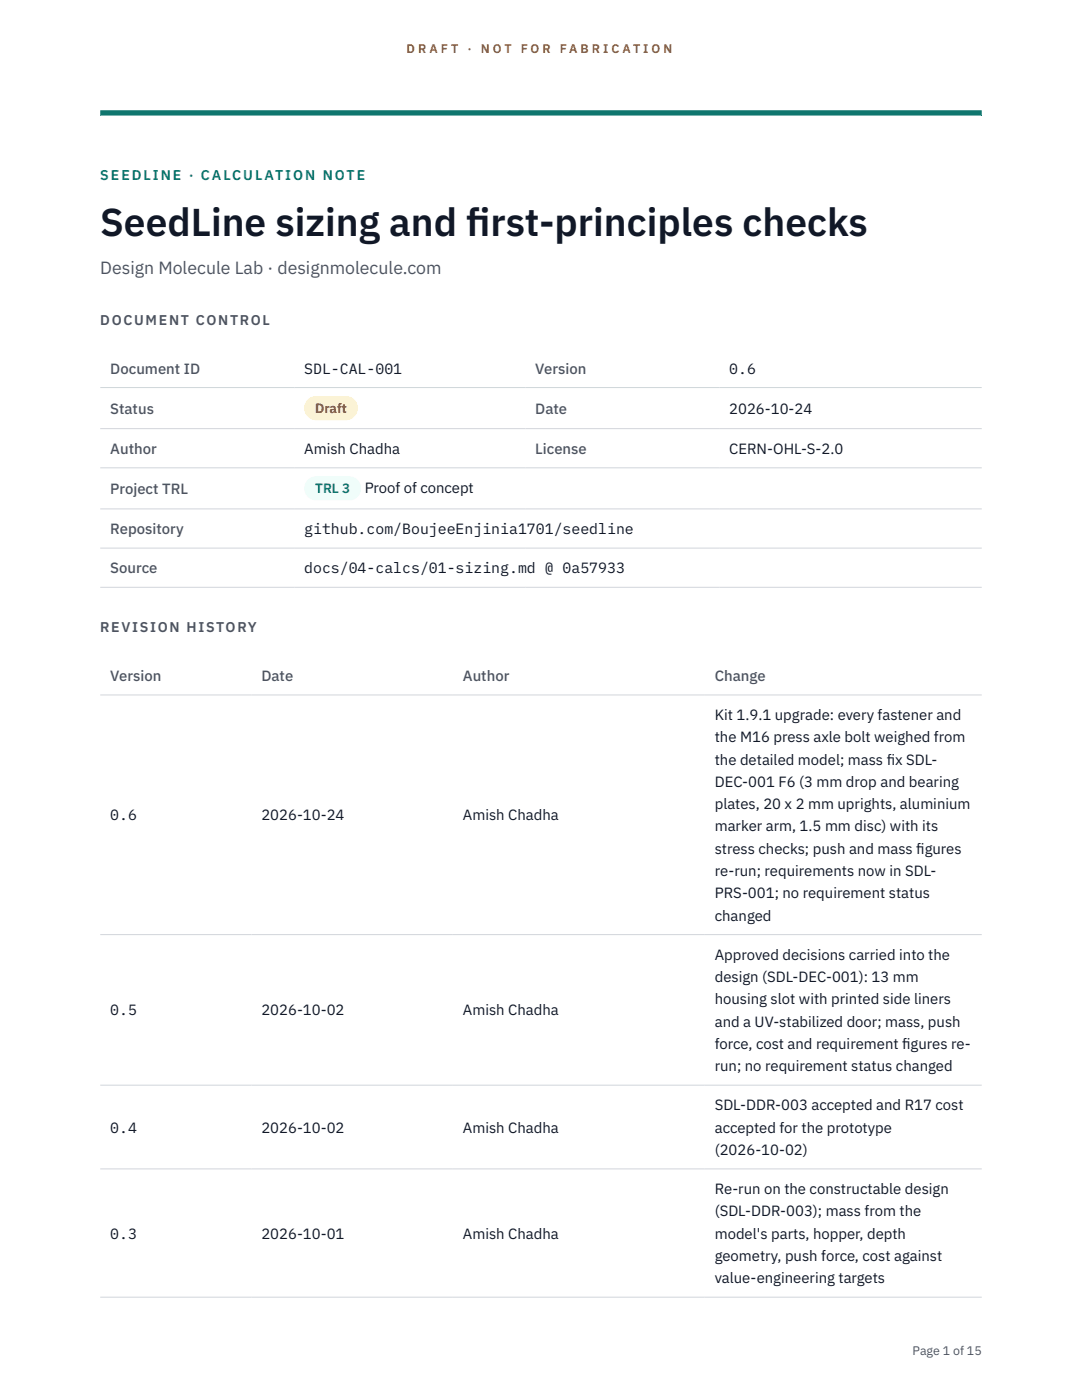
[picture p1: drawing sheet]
<svg xmlns="http://www.w3.org/2000/svg" width="216mm" height="279mm" viewBox="0 0 216 279" stroke-linecap="round" stroke-linejoin="round" font-family="sans-serif">
<defs><g id="words">
<g font-size="7.8" fill="#111827">
<text x="20" y="47.1">SeedLine sizing and f</text>
<text x="93" y="47.1">irst-principles checks</text>
</g>
<text font-size="3.5" fill="#4b5563" x="20" y="54.6">Design Molecule Lab · designmolecule.com</text>
<g font-size="3" fill="#4b5563">
<text x="22" y="74.5">Document ID</text>
<text x="106.8" y="74.5">Version</text>
<text x="22" y="82.6">Status</text>
<text x="106.8" y="82.6">Date</text>
<text x="22" y="90.6">Author</text>
<text x="106.8" y="90.6">License</text>
<text x="22" y="98.6">Project TRL</text>
<text x="22" y="106.6">Repository</text>
<text x="22" y="114.4">Source</text>
<text x="22" y="135.9">Version</text>
<text x="52.2" y="135.9">Date</text>
<text x="92.4" y="135.9">Author</text>
<text x="142.6" y="135.9">Change</text>
</g>
<g font-size="3" fill="#111827">
<text x="60.7" y="74.5">SDL-CAL-001</text>
<text x="145.5" y="74.5">0.6</text>
<text x="145.5" y="82.6">2026-10-24</text>
<text x="60.7" y="90.6">Amish Chadha</text>
<text x="145.5" y="90.6">CERN-OHL-S-2.0</text>
<text x="72.8" y="98.5">Proof of concept</text>
<text x="60.7" y="106.6">github.com/BoujeeEnjinia1701/seedline</text>
<text x="60.7" y="114.4">docs/04-calcs/01-sizing.md @ 0a57933</text>
<text x="142.6" y="143.7">Kit 1.9.1 upgrade: every fastener and</text>
<text x="142.6" y="148.2">the M16 press axle bolt weighed from</text>
<text x="142.6" y="152.6">the detailed model; mass f</text>
<text x="176.9" y="152.6">ix SDL-</text>
<text x="142.6" y="157.1">DEC-001 F6 (3 mm drop and bearing</text>
<text x="142.6" y="161.5">plates, 20 x 2 mm uprights, aluminium</text>
<text x="22" y="163.7">0.6</text>
<text x="52.2" y="163.7">2026-10-24</text>
<text x="92.4" y="163.7">Amish Chadha</text>
<text x="142.6" y="165.9">marker arm, 1.5 mm disc) with its</text>
<text x="142.6" y="170.4">stress checks; push and mass f</text>
<text x="182.8" y="170.4">igures</text>
<text x="142.6" y="174.8">re-run; requirements now in SDL-</text>
<text x="142.6" y="179.3">PRS-001; no requirement status</text>
<text x="142.6" y="183.7">changed</text>
<text x="142.6" y="191.5">Approved decisions carried into the</text>
<text x="142.6" y="196">design (SDL-DEC-001): 13 mm</text>
<text x="22" y="202.7">0.5</text>
<text x="52.2" y="202.7">2026-10-02</text>
<text x="92.4" y="202.7">Amish Chadha</text>
<text x="142.6" y="200.4">housing slot with printed side liners</text>
<text x="142.6" y="204.9">and a UV-stabilized door; mass, push</text>
<text x="142.6" y="209.3">force, cost and requirement f</text>
<text x="180" y="209.3">igures re-</text>
<text x="142.6" y="213.8">run; no requirement status changed</text>
<text x="142.6" y="221.6">SDL-DDR-003 accepted and R17 cost</text>
<text x="22" y="226">0.4</text>
<text x="52.2" y="226">2026-10-02</text>
<text x="92.4" y="226">Amish Chadha</text>
<text x="142.6" y="226">accepted for the prototype</text>
<text x="142.6" y="230.5">(2026-10-02)</text>
<text x="142.6" y="238.3">Re-run on the constructable design</text>
<text x="142.6" y="242.7">(SDL-DDR-003); mass from the</text>
<text x="22" y="247.2">0.3</text>
<text x="52.2" y="247.2">2026-10-01</text>
<text x="92.4" y="247.2">Amish Chadha</text>
<text x="142.6" y="247.2">model's parts, hopper, depth</text>
<text x="142.6" y="251.6">geometry, push force, cost against</text>
<text x="142.6" y="256.1">value-engineering targets</text>
</g>
<text font-size="2.8" fill="#0f766e" x="20" y="36">SEEDLINE · CALCULATION NOTE</text>
<g font-size="2.8" fill="#4b5563">
<text x="20" y="64.8">DOCUMENT CONTROL</text>
<text x="20" y="126.2">REVISION HISTORY</text>
</g>
<text font-size="2.7" fill="#92400e" x="62.9" y="82.5">Draft</text>
<text font-size="2.7" fill="#0f766e" x="62.9" y="98.5">TRL 3</text>
<g font-size="2.5" fill="#b45309">
<text x="81.1" y="10.5">D R A F T</text>
<text x="93.3" y="10.5">·</text>
<text x="95.9" y="10.5">N O T</text>
<text x="103.9" y="10.5">F O R</text>
<text x="111.7" y="10.5">F A B R I C A T I O N</text>
</g>
<text font-size="2.5" fill="#4b5563" x="182.1" y="270.3">Page 1 of 15</text>
</g></defs>
<path d="M20 23.1h175.9zM20 22h175.9v1.1h-175.9z" fill-rule="evenodd" fill="#0f766e"/>
<path d="M20 77.3h175.9M20 85.5h175.9M20 93.4h175.9M20 101.6h175.9M20 109.4h175.9M20 117.2h175.9M20 138.7h175.9M20 186.5h175.9M20 216.6h175.9M20 233.3h175.9M20 258.9h175.9" fill="none" stroke="#d1d5db" stroke-width=".2"/>
<path d="M60.7 79h10.7v4.9h-10.7z" fill="#fef3c7"/>
<path d="M60.7 95.1h11.4v4.8h-11.4z" fill="#f0fdfa"/>
<use href="#words"/>
</svg>
